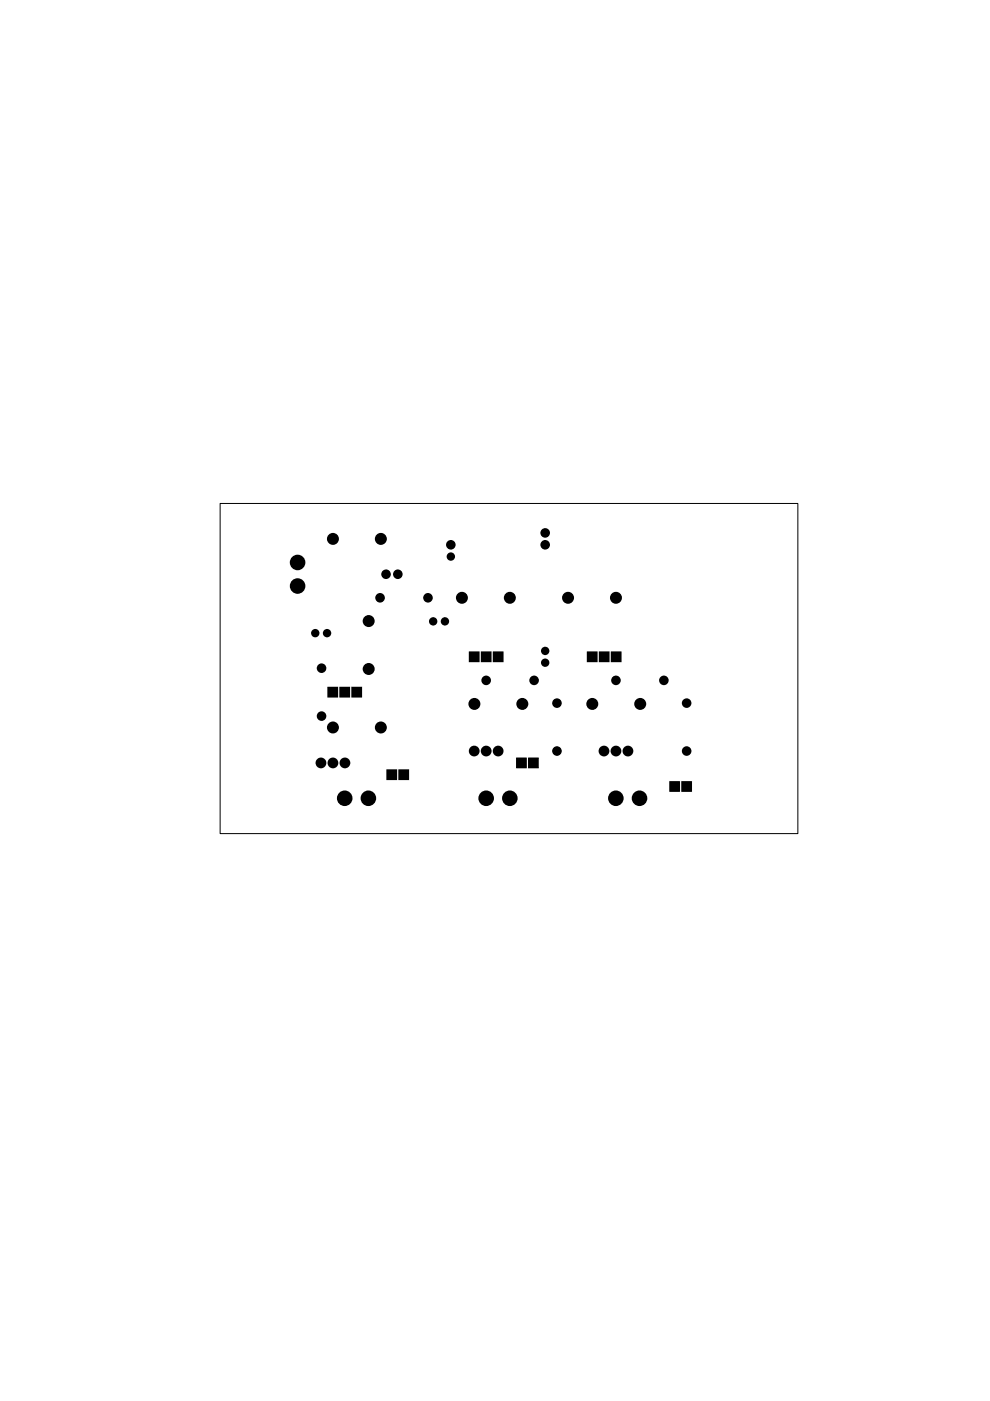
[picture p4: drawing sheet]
<svg xmlns="http://www.w3.org/2000/svg" width="210mm" height="297mm" viewBox="0 0 210 297" stroke-linecap="round" stroke-linejoin="round" font-family="sans-serif">
<g fill="#000">
<path d="M99.4 138.2l2.2-.1 .1 2.2-2.2 .1z" fill-rule="evenodd"/>
<path d="M101.9 138.2l2.2-.1 .1 2.2-2.2 .1z" fill-rule="evenodd"/>
<path d="M104.5 138.2l2.2-.1 .1 2.2-2.2 .1z" fill-rule="evenodd"/>
<path d="M124.4 138.2l2.2-.1 .1 2.2-2.2 .1z" fill-rule="evenodd"/>
<path d="M127 138.2l2.2-.1v2.2l-2.2 .1z" fill-rule="evenodd"/>
<path d="M129.5 138.2l2.2-.1 .1 2.2-2.2 .1z" fill-rule="evenodd"/>
<path d="M69.4 145.7l2.2-.1 .1 2.2-2.2 .1z" fill-rule="evenodd"/>
<path d="M71.9 145.7l2.2-.1 .1 2.2-2.2 .1z" fill-rule="evenodd"/>
<path d="M74.5 145.7l2.2-.1 .1 2.2-2.2 .1z" fill-rule="evenodd"/>
<path d="M81.9 163.2l2.2-.1 .1 2.2-2.2 .1z" fill-rule="evenodd"/>
<path d="M84.5 163.2l2.2-.1v2.2l-2.2 .1z" fill-rule="evenodd"/>
<path d="M109.5 160.7h2.2l-.1 2.2-2.2-.1z" fill-rule="evenodd"/>
<path d="M112 160.7h2.2v2.2l-2.2-.1z" fill-rule="evenodd"/>
<path d="M141.9 165.7l2.2-.1 .1 2.2-2.2 .1z" fill-rule="evenodd"/>
<path d="M144.4 165.7l2.2-.1 .1 2.2-2.2 .1z" fill-rule="evenodd"/>
<circle cx="63.1" cy="119.3" r="1.65"/>
<circle cx="70.6" cy="114.3" r="1.27"/>
<circle cx="80.8" cy="114.3" r="1.27"/>
<circle cx="95.6" cy="115.5" r="1.02"/>
<circle cx="95.6" cy="118" r=".89"/>
<circle cx="115.6" cy="113" r="1.02"/>
<circle cx="115.6" cy="115.5" r="1.02"/>
<circle cx="63.1" cy="124.2" r="1.65"/>
<circle cx="66.8" cy="134.2" r=".89"/>
<circle cx="69.3" cy="134.2" r=".89"/>
<circle cx="78.2" cy="131.7" r="1.27"/>
<circle cx="80.6" cy="126.7" r="1.02"/>
<circle cx="81.9" cy="121.8" r="1.02"/>
<circle cx="84.3" cy="121.8" r="1.02"/>
<circle cx="90.7" cy="126.7" r="1.02"/>
<circle cx="91.8" cy="131.7" r=".89"/>
<circle cx="94.3" cy="131.7" r=".89"/>
<circle cx="97.9" cy="126.7" r="1.27"/>
<circle cx="108.1" cy="126.7" r="1.27"/>
<circle cx="115.6" cy="138" r=".89"/>
<circle cx="120.4" cy="126.7" r="1.27"/>
<circle cx="130.6" cy="126.7" r="1.27"/>
<circle cx="68.2" cy="151.8" r="1.02"/>
<circle cx="68.2" cy="141.7" r="1.02"/>
<circle cx="70.6" cy="154.2" r="1.27"/>
<circle cx="78.2" cy="141.8" r="1.27"/>
<circle cx="80.8" cy="154.2" r="1.27"/>
<circle cx="100.5" cy="159.2" r="1.14"/>
<circle cx="100.6" cy="149.2" r="1.27"/>
<circle cx="103.1" cy="159.2" r="1.14"/>
<circle cx="103.1" cy="144.3" r="1.02"/>
<circle cx="105.6" cy="159.2" r="1.14"/>
<circle cx="110.7" cy="149.2" r="1.27"/>
<circle cx="113.2" cy="144.3" r="1.02"/>
<circle cx="115.6" cy="140.5" r=".89"/>
<circle cx="118.1" cy="149.1" r="1.02"/>
<circle cx="118.1" cy="159.2" r="1.02"/>
<circle cx="125.6" cy="149.2" r="1.27"/>
<circle cx="128.1" cy="159.2" r="1.14"/>
<circle cx="130.6" cy="159.2" r="1.14"/>
<circle cx="130.6" cy="144.3" r="1.02"/>
<circle cx="133.1" cy="159.2" r="1.14"/>
<circle cx="135.7" cy="149.2" r="1.27"/>
<circle cx="140.8" cy="144.3" r="1.02"/>
<circle cx="145.6" cy="159.2" r="1.02"/>
<circle cx="145.6" cy="149.1" r="1.02"/>
<circle cx="68.1" cy="161.8" r="1.14"/>
<circle cx="70.6" cy="161.8" r="1.14"/>
<circle cx="73.1" cy="169.2" r="1.65"/>
<circle cx="73.1" cy="161.8" r="1.14"/>
<circle cx="78.1" cy="169.2" r="1.65"/>
<circle cx="103.1" cy="169.2" r="1.65"/>
<circle cx="108.1" cy="169.2" r="1.65"/>
<circle cx="130.6" cy="169.2" r="1.65"/>
<circle cx="135.6" cy="169.2" r="1.65"/>
</g>
<path d="M46.7 106.7h122.5v70h-122.5z" fill="none" stroke="#000" stroke-width=".21"/>
</svg>
